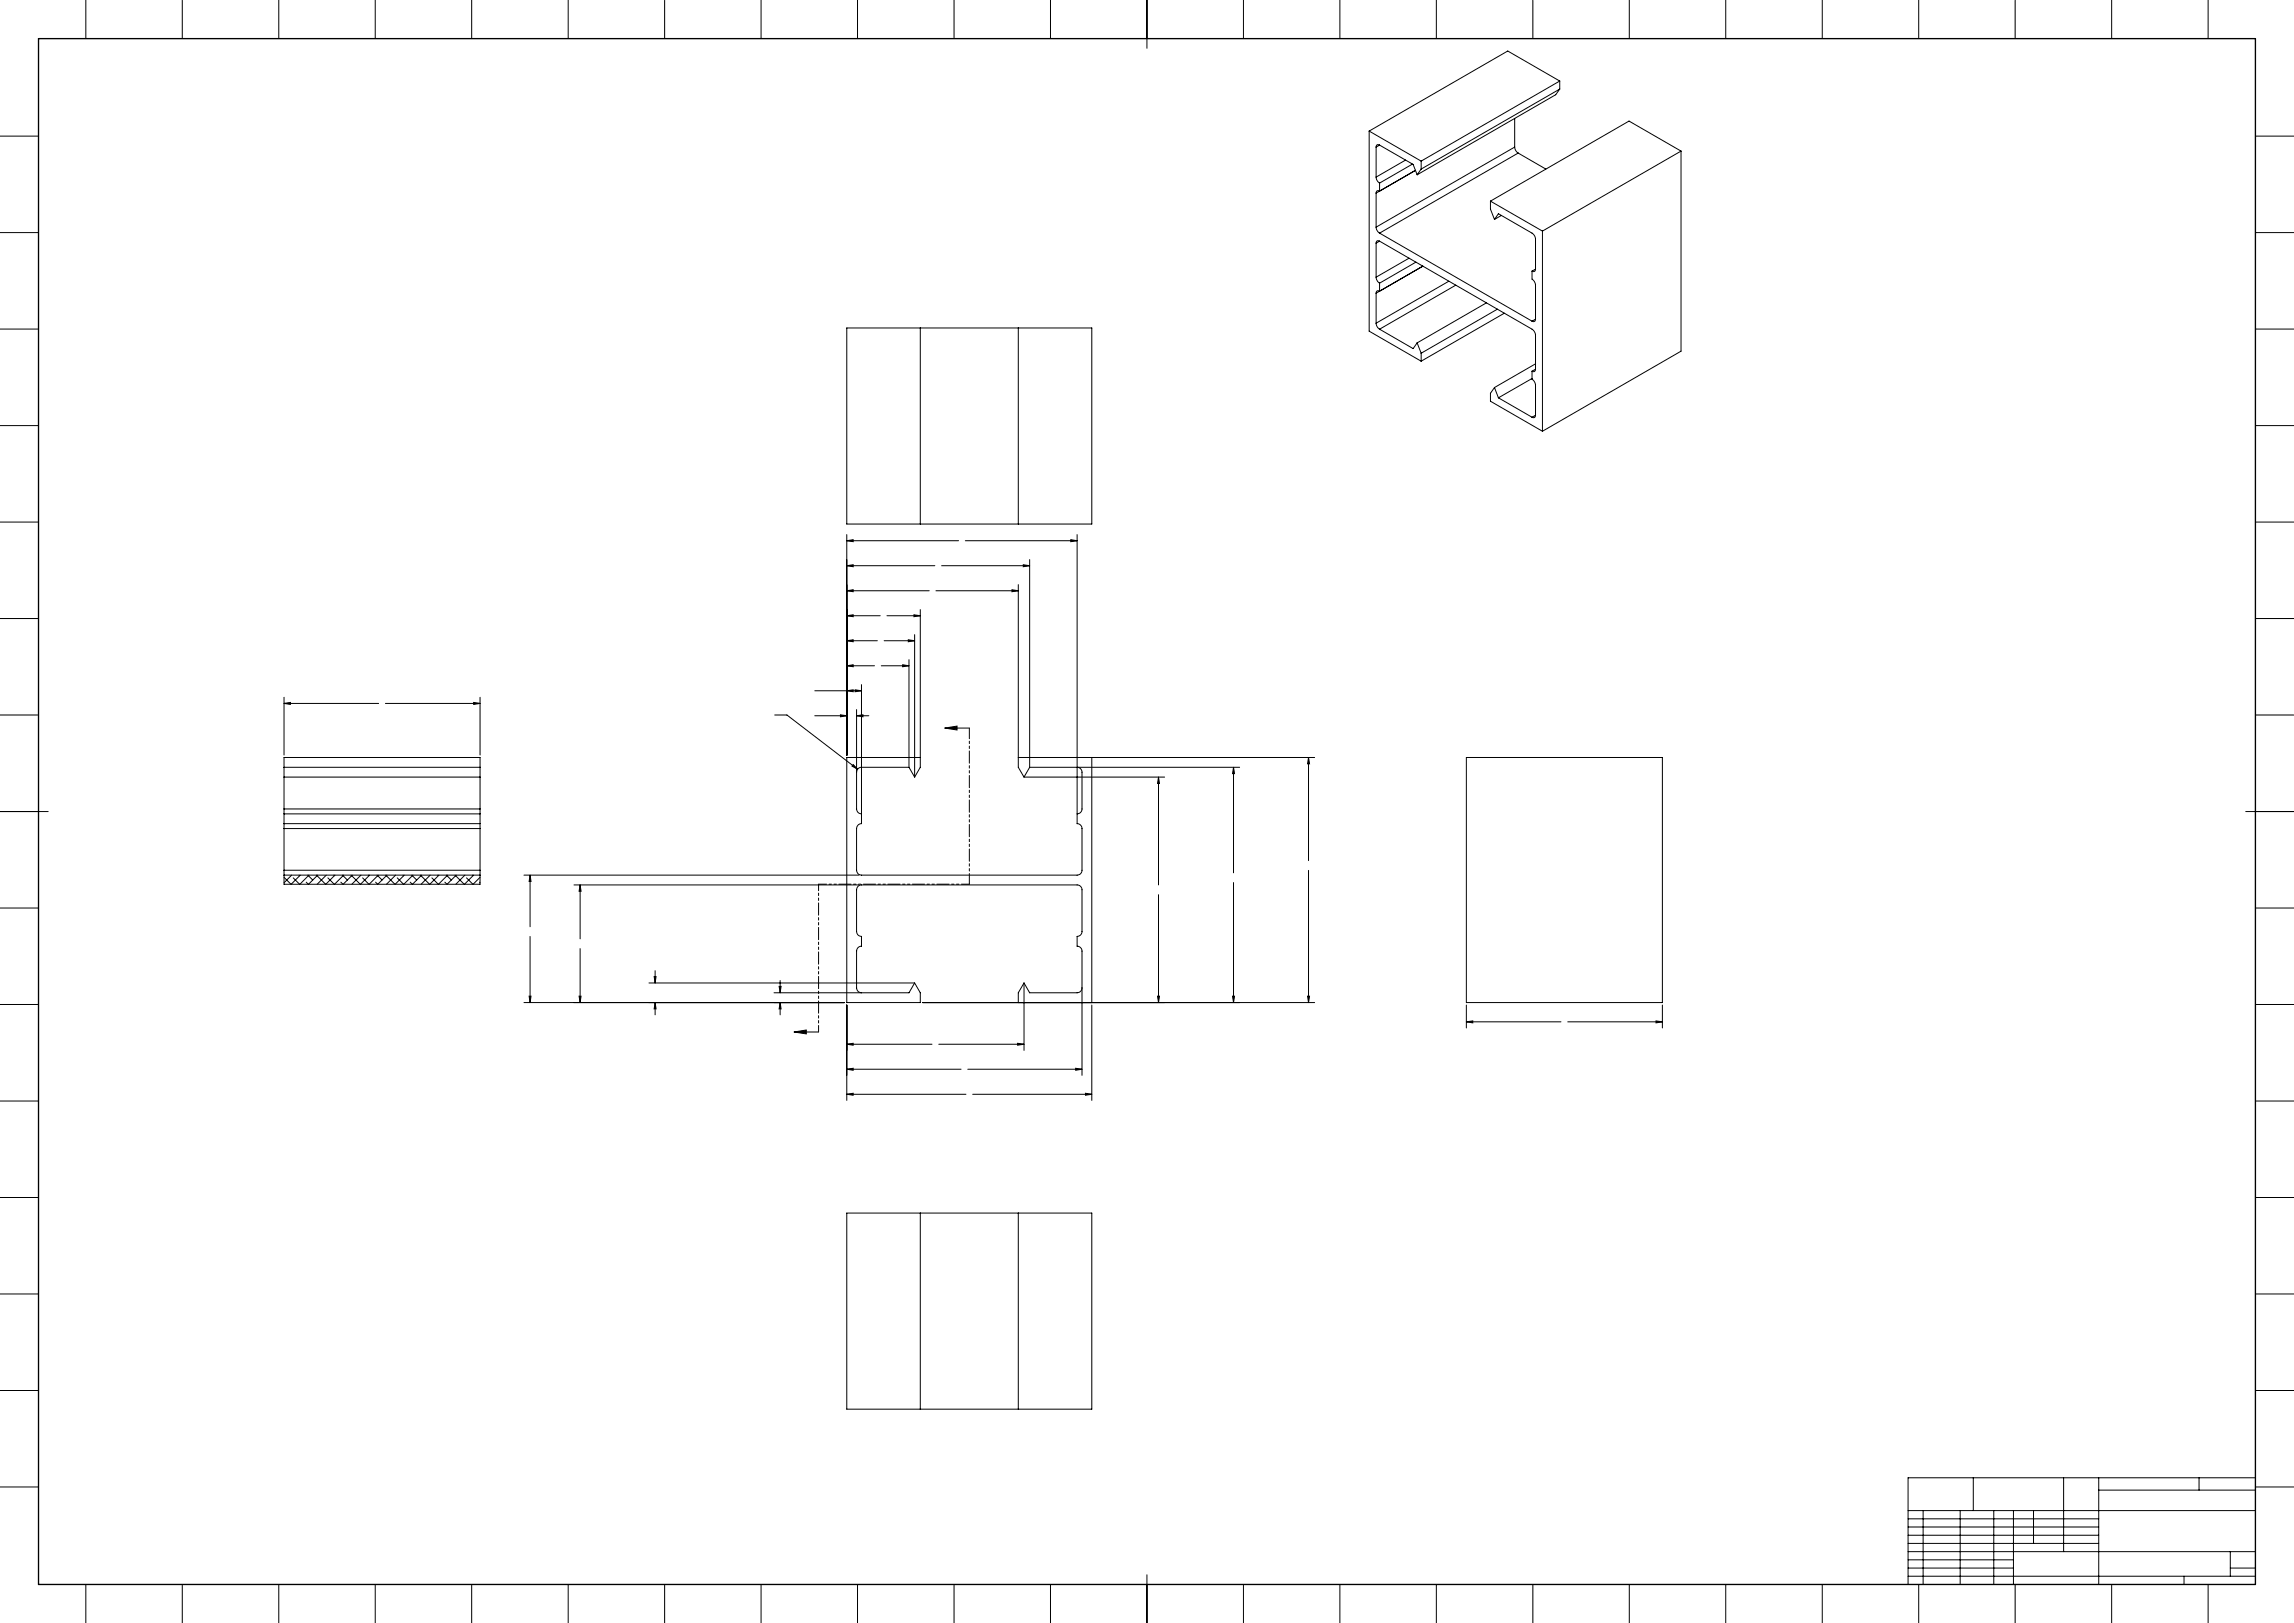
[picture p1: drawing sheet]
<svg xmlns="http://www.w3.org/2000/svg" width="1189mm" height="841mm" viewBox="0 0 1189 841" stroke-linecap="round" stroke-linejoin="round" font-family="sans-serif">
<g fill="none" stroke="#000" stroke-width=".52">
<path d="M44 0v20M94 0v20M144 0v20M194 0v20M244 0v20M294 0v20M344 0v20M394 0v20M444 0v20M494 0v20M544 0v20M594 0v25"/>
<path d="M644 0v20M694 0v20M744 0v20M794 0v20M844 0v20M894 0v20M944 0v20M994 0v20M1044 0v20M1094 0v20M1144 0v20M808 42l-27-16-71 42"/>
<path d="M808 46l-71 42M808 42l-71 41M808 42v4M808 46l-2 3-71 42M0 71h20M710 68v104l27 15M710 68l27 15M713 76v16M715 75a1.1 1.1 0 0 0-1 0 1.1 1.1 0 0 0-1 1M715 75l17 10 3 6M715 75l-2 1M785 76l1 2 1 1"/>
<path d="M785 76l-72 42M785 61v15M787 79l-72 42M787 79l14 9M871 78l-72 42M871 78l-27-15-71 41M871 78v104l-72 41M1169 71h20M713 92l1 1 1 2M715 95v4a1.1 1.1 0 0 0-1 0 1.1 1.1 0 0 0-1 1M729 83l-16 9M732 85l-17 10"/>
<path d="M734 88l-21 12M737 83v5M737 88l-2 3M713 118l1 1 1 2M713 100v18M773 104l26 16M773 104v4l2 6M775 114l2-3 18 11 1 2v15M778 112l-3 2M799 120v103M0 121h20M713 126v18"/>
<path d="M715 125l79 46 2 3v17M715 125a1.1 1.1 0 0 0-1 0 1.1 1.1 0 0 0-1 1M715 121l79 45M715 125l-2 1M730 134l-17 10M734 136l-19 11M796 139a1.1 1.1 0 0 1-1 2 1.1 1.1 0 0 1-1-1M796 139l-2 1M1169 121h20M713 144l1 1 1 2M713 152v15M715 151a1.1 1.1 0 0 0-1 0 1.1 1.1 0 0 0-1 1"/>
<path d="M715 147v4M715 151l22-13-24 14M751 146l-38 21M755 148l-40 23M770 157l-35 21M794 140v5l1 1 1 2v17M0 171h20M439 170h127v102h-127zM477 170v102M528 170v102M713 167l1 2 1 2M715 171l17 10 3-3"/>
<path d="M735 178l2 5M776 160l-39 23M780 162l-43 25M796 165a1.1 1.1 0 0 1-1 2 1.1 1.1 0 0 1-1-1M796 165l-2 1M1169 171h20M737 183v4M794 192v5l1 1 1 2v15M794 196l-17 10M796 191a1.1 1.1 0 0 1-1 1 1.1 1.1 0 0 1-1 0M796 191l-2 1M796 189l-21 12"/>
<path d="M775 201l-2 3v4l26 15M775 201l2 5M777 206l17 10M796 215a1.1 1.1 0 0 1-1 1 1.1 1.1 0 0 1-1 0M796 215l-2 1M0 221h20M1169 221h20M0 271h20M439 277v114M555 280h3l-3 1zM558 277v150a2.5 2.5 0 0 1 3 2v22a2.5 2.5 0 0 1-3 2h-111a2.5 2.5 0 0 1-3-2v-22a2.5 2.5 0 0 1 3-2v-72M1169 271h20"/>
<path d="M439 280h3v1zM439 293h3v1zM439 280h58M439 293h46M488 293h46M500 280h58M530 293h4l-4 1zM534 290v108M439 306h3v1zM439 319h3v1zM439 306h43M439 319h17"/>
<path d="M460 319h17M474 319h3l-3 1zM477 316v82l-3 5M485 306h43M525 306h3l-3 1zM528 303v95l3 5M0 321h20M439 332h3v1zM439 332h16M458 332h16M471 332h3l-3 1zM474 329v74"/>
<path d="M1169 321h20M422 358h25M439 358l3-1v1zM439 345l3-1v1zM439 345h14M443 357l4 1h-4zM457 345h14M468 344l3 1h-3zM471 342v56M0 371h20M147 365l4-1v1zM147 361v30"/>
<path d="M147 365h49M200 365h49M245 364l4 1h-4zM249 361v30M402 371h6l36 28M422 371h17M436 370l3 1h-3zM444 371l3-1v1zM444 368v51a2.5 2.5 0 0 0 3 3M444 371h6M490 377l6-1v2zM490 377h12"/>
<path d="M1169 371h20M147 398h102M442 396l2 3-2-2zM471 398h-24a2.5 2.5 0 0 0-3 2M471 398l3 5M477 393h-38v127h38v-6l-3-5M534 398l-3 5M558 398a2.5 2.5 0 0 1 3 2v19a2.5 2.5 0 0 1-3 3M566 393v127M639 398l1 3h-1zM639 398v54M643 398h-109"/>
<path d="M678 393l1 3h-1zM678 393v53M681 393h-153M760 393h102v127h-102zM147 419v3M147 419v-26h102v26M147 403h102M147 419h102M249 419v3M531 403h73M600 403l1 3h-1zM600 403v56"/>
<path d="M0 421h25M147 427v2M147 422v5M147 429v22M147 422h102M147 427h102M147 429h102M249 427v2M249 422v5M249 429v22M1164 421h25M147 451v2"/>
<path d="M147 453h102M147 453v5h102v-5M147 455l4 3M147 451h102M151 453l-4 4M152 455l3 3M155 453v1M156 453l-5 5M159 457l1 1M160 453l2 3M160 453l-5 5M164 453l5 5 5-5"/>
<path d="M165 453l-5 5M169 453l-5 5M170 455l3 3M173 453v1M178 453l2 3M178 453l-5 5M182 453l5 5 5-5M183 453l-5 5-1-1M187 453l-5 5M188 455l3 3M191 453v1M195 453l3 3"/>
<path d="M196 453l-5 5M200 453l5 5M201 453l-5 5-1-1M205 453l-5 5M206 455l3 3M209 453v1M210 453l-5 5M213 457l1 1M213 453l3 3M214 453l-5 5M218 453l5 5M219 453l-5 5"/>
<path d="M223 453l-5 5M227 453v1M228 453l-5 5M231 457l1 1M231 453l3 3M232 453l-5 5-3-3M236 453l5 5M236 453l-4 5M241 453l-5 5M245 453v1M245 453l-4 5M249 457h.1"/>
<path d="M249 451v2M249 455l-4 3-3-3M272 453h173M275 453v4h-1zM275 453v27M297 459h148M301 459v3h-1zM301 459v27M639 457v63M678 451v69M0 471h20M600 464v56"/>
<path d="M1169 471h20M275 485v35M301 492v28M272 520h166M274 516h1v4zM300 516h1v4zM336 509h138M339 506h1v3zM340 520v3h-1zM340 503v6M340 520v6M404 511h1l-1 3z"/>
<path d="M404 520l1 3h-1zM404 508v6M404 520v6M447 514a2.5 2.5 0 0 1-3-2v-19a2.5 2.5 0 0 1 3-3v-5a2.5 2.5 0 0 1-3-2v-22a2.5 2.5 0 0 1 3-2h111a2.5 2.5 0 0 1 3 2v22a2.5 2.5 0 0 1-3 2v5a2.5 2.5 0 0 1 3 3v64M474 509l-3 5h-70M478 520h203M531 509v35M531 509l3 5h24a2.5 2.5 0 0 0 3-2M531 509l-3 5v6M600 516h1l-1 4zM639 516h1l-1 4zM678 516h1l-1 4z"/>
<path d="M0 521h20M412 535l6-1v2zM412 535h12M439 521v49M566 521v49M760 529h3v1zM760 521v12M760 529h49M813 529h49M858 529h4l-4 1zM862 521v12M1169 521h20"/>
<path d="M439 554h3v1zM439 541h3v1zM439 554h59M439 541h44M487 541h44M502 554h59M527 541h4l-4 1zM558 554h3l-3 1zM0 571h20M439 567h3v1zM439 567h62M504 567h62"/>
<path d="M563 567h3l-3 1zM1169 571h20M0 621h20M439 629h127v101h-127zM477 629v101M528 629v101M1169 621h20M0 671h20M1169 671h20M0 721h20M1169 721h20M0 771h20"/>
<path d="M1023 766v17M1070 766v38M1088 766v55M1088 772h81M1140 766v6M1169 766h-180v55M1169 771h20M989 783h180M989 800h99M989 796h99M989 791h99M989 787h99"/>
<path d="M997 783v38M1016 783v38M1033 783v38M1044 783v38M1054 783v17M594 816v25M989 817h180M989 813h55M989 808h55M989 804h180M1132 817v4M1156 813h13"/>
<path d="M1156 804v13M44 821v20M94 821v20M144 821v20M194 821v20M244 821v20M294 821v20M344 821v20M394 821v20M444 821v20M494 821v20M544 821v20"/>
<path d="M644 821v20M694 821v20M744 821v20M794 821v20M844 821v20M894 821v20M944 821v20M994 821v20M1044 821v20M1094 821v20M1144 821v20"/>
</g>
<path d="M502 377v81" fill="none" stroke="#000" stroke-width=".52" stroke-dasharray="6.3 1.3 1.3 1.3 1.3 1.3" stroke-dashoffset=".8"/>
<path d="M502 458h-78" fill="none" stroke="#000" stroke-width=".52" stroke-dasharray="6.3 1.3 1.3 1.3 1.3 1.3" stroke-dashoffset="2.2"/>
<path d="M424 458v77" fill="none" stroke="#000" stroke-width=".52" stroke-dasharray="6.3 1.3 1.3 1.3 1.3 1.3" stroke-dashoffset="3"/>
<path d="M20 20h1149v801h-1149z" fill="none" stroke="#000" stroke-width=".7"/>
<g fill="#000">
<path d="M439 306h3v1zM525 306h3l-3 1zM439 319h3v1zM474 319h3l-3 1zM274 516h1v4zM275 453v4h-1zM439 280h3v1zM555 280h3l-3 1zM678 516h1l-1 4zM678 393l1 3h-1zM439 567h3v1zM563 567h3l-3 1zM439 554h3v1zM558 554h3l-3 1zM300 516h1v4zM301 459v3h-1zM439 358l3-1v1zM443 357l4 1h-4zM436 370l3 1h-3zM444 371l3-1v1zM442 396v1l2 2zM439 293h3v1zM530 293h4l-4 1zM600 516h1l-1 4zM600 403l1 3h-1zM639 516h1l-1 4zM639 398l1 3h-1zM439 541h3v1zM527 541h4l-4 1zM340 520v3h-1zM339 506h1v3zM404 520l1 3h-1zM404 511h1l-1 3zM439 332h3v1zM471 332h3l-3 1zM439 345l3-1v1zM468 344l3 1h-3zM760 529h3v1zM858 529h4l-4 1zM147 365l4-1v1zM245 364l4 1h-4z"/>
<path d="M490 377l6-1v2zM412 535l6-1v2z"/>
</g>
</svg>
